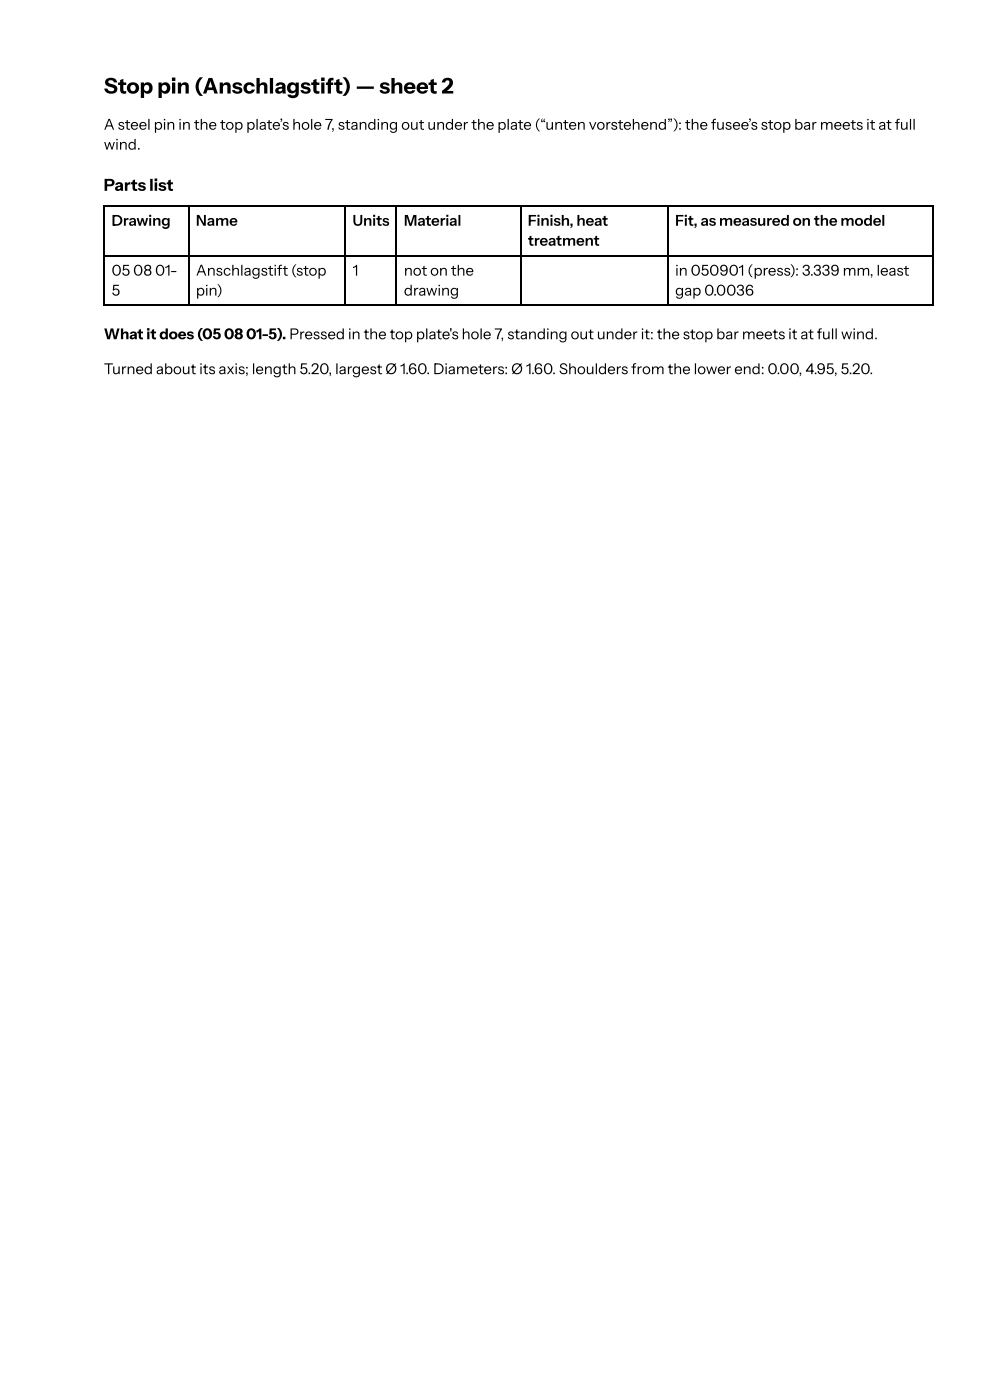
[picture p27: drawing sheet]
<svg xmlns="http://www.w3.org/2000/svg" width="210mm" height="297mm" viewBox="0 0 210 297" stroke-linecap="round" stroke-linejoin="round" font-family="sans-serif">
<defs><g id="words">
<text font-size="4.6" x="22" y="19.8">Stop pin (Anschlagstift) — sheet 2</text>
<text font-size="3.5" x="22" y="40.5">Parts list</text>
<g font-size="3.2">
<text x="22" y="27.5">A steel pin in the top plate’s hole 7, standing out under the plate (“unten vorstehend”): the fusee’s stop bar meets it at full</text>
<text x="22" y="31.8">wind.</text>
<text x="23.7" y="47.9">Drawing</text>
<text x="41.5" y="47.9">Name</text>
<text x="74.7" y="47.9">Units</text>
<text x="85.6" y="47.9">Material</text>
<text x="111.9" y="47.9">Finish, heat</text>
<text x="143.1" y="47.9">Fit, as measured on the model</text>
<text x="111.9" y="52.1">treatment</text>
<text x="23.7" y="58.5">05</text>
<text x="28.2" y="58.5">08</text>
<text x="32.9" y="58.5">01-</text>
<text x="41.5" y="58.5">Anschlagstift (stop</text>
<text x="74.7" y="58.5">1</text>
<text x="85.6" y="58.5">not on the</text>
<text x="143.1" y="58.5">in 050901 (press): 3.339 mm, least</text>
<text x="23.7" y="62.7">5</text>
<text x="41.5" y="62.7">pin)</text>
<text x="85.6" y="62.7">drawing</text>
<text x="143.1" y="62.7">gap 0.0036</text>
<text x="22" y="72">What it does (05</text>
<text x="47.5" y="72">08</text>
<text x="52.2" y="72">01-5). Pressed in the top plate's hole 7, standing out under it: the stop bar meets it at full wind.</text>
<text x="22" y="79.4">Turned about its axis; length 5.20, largest Ø 1.60. Diameters: Ø 1.60. Shoulders from the lower end: 0.00, 4.95, 5.20.</text>
</g>
</g></defs>
<path d="M22 43.8h175.9M22 54.4h175.9M22.1 43.7v21.1M40.1 43.7v21.1M73.2 43.7v21.1M84 43.7v21.1M110.5 43.7v21.1M141.7 43.7v21.1M197.8 43.7v21.1M22 64.7h175.9" fill="none" stroke="#000" stroke-width=".26"/>
<use href="#words"/>
</svg>
